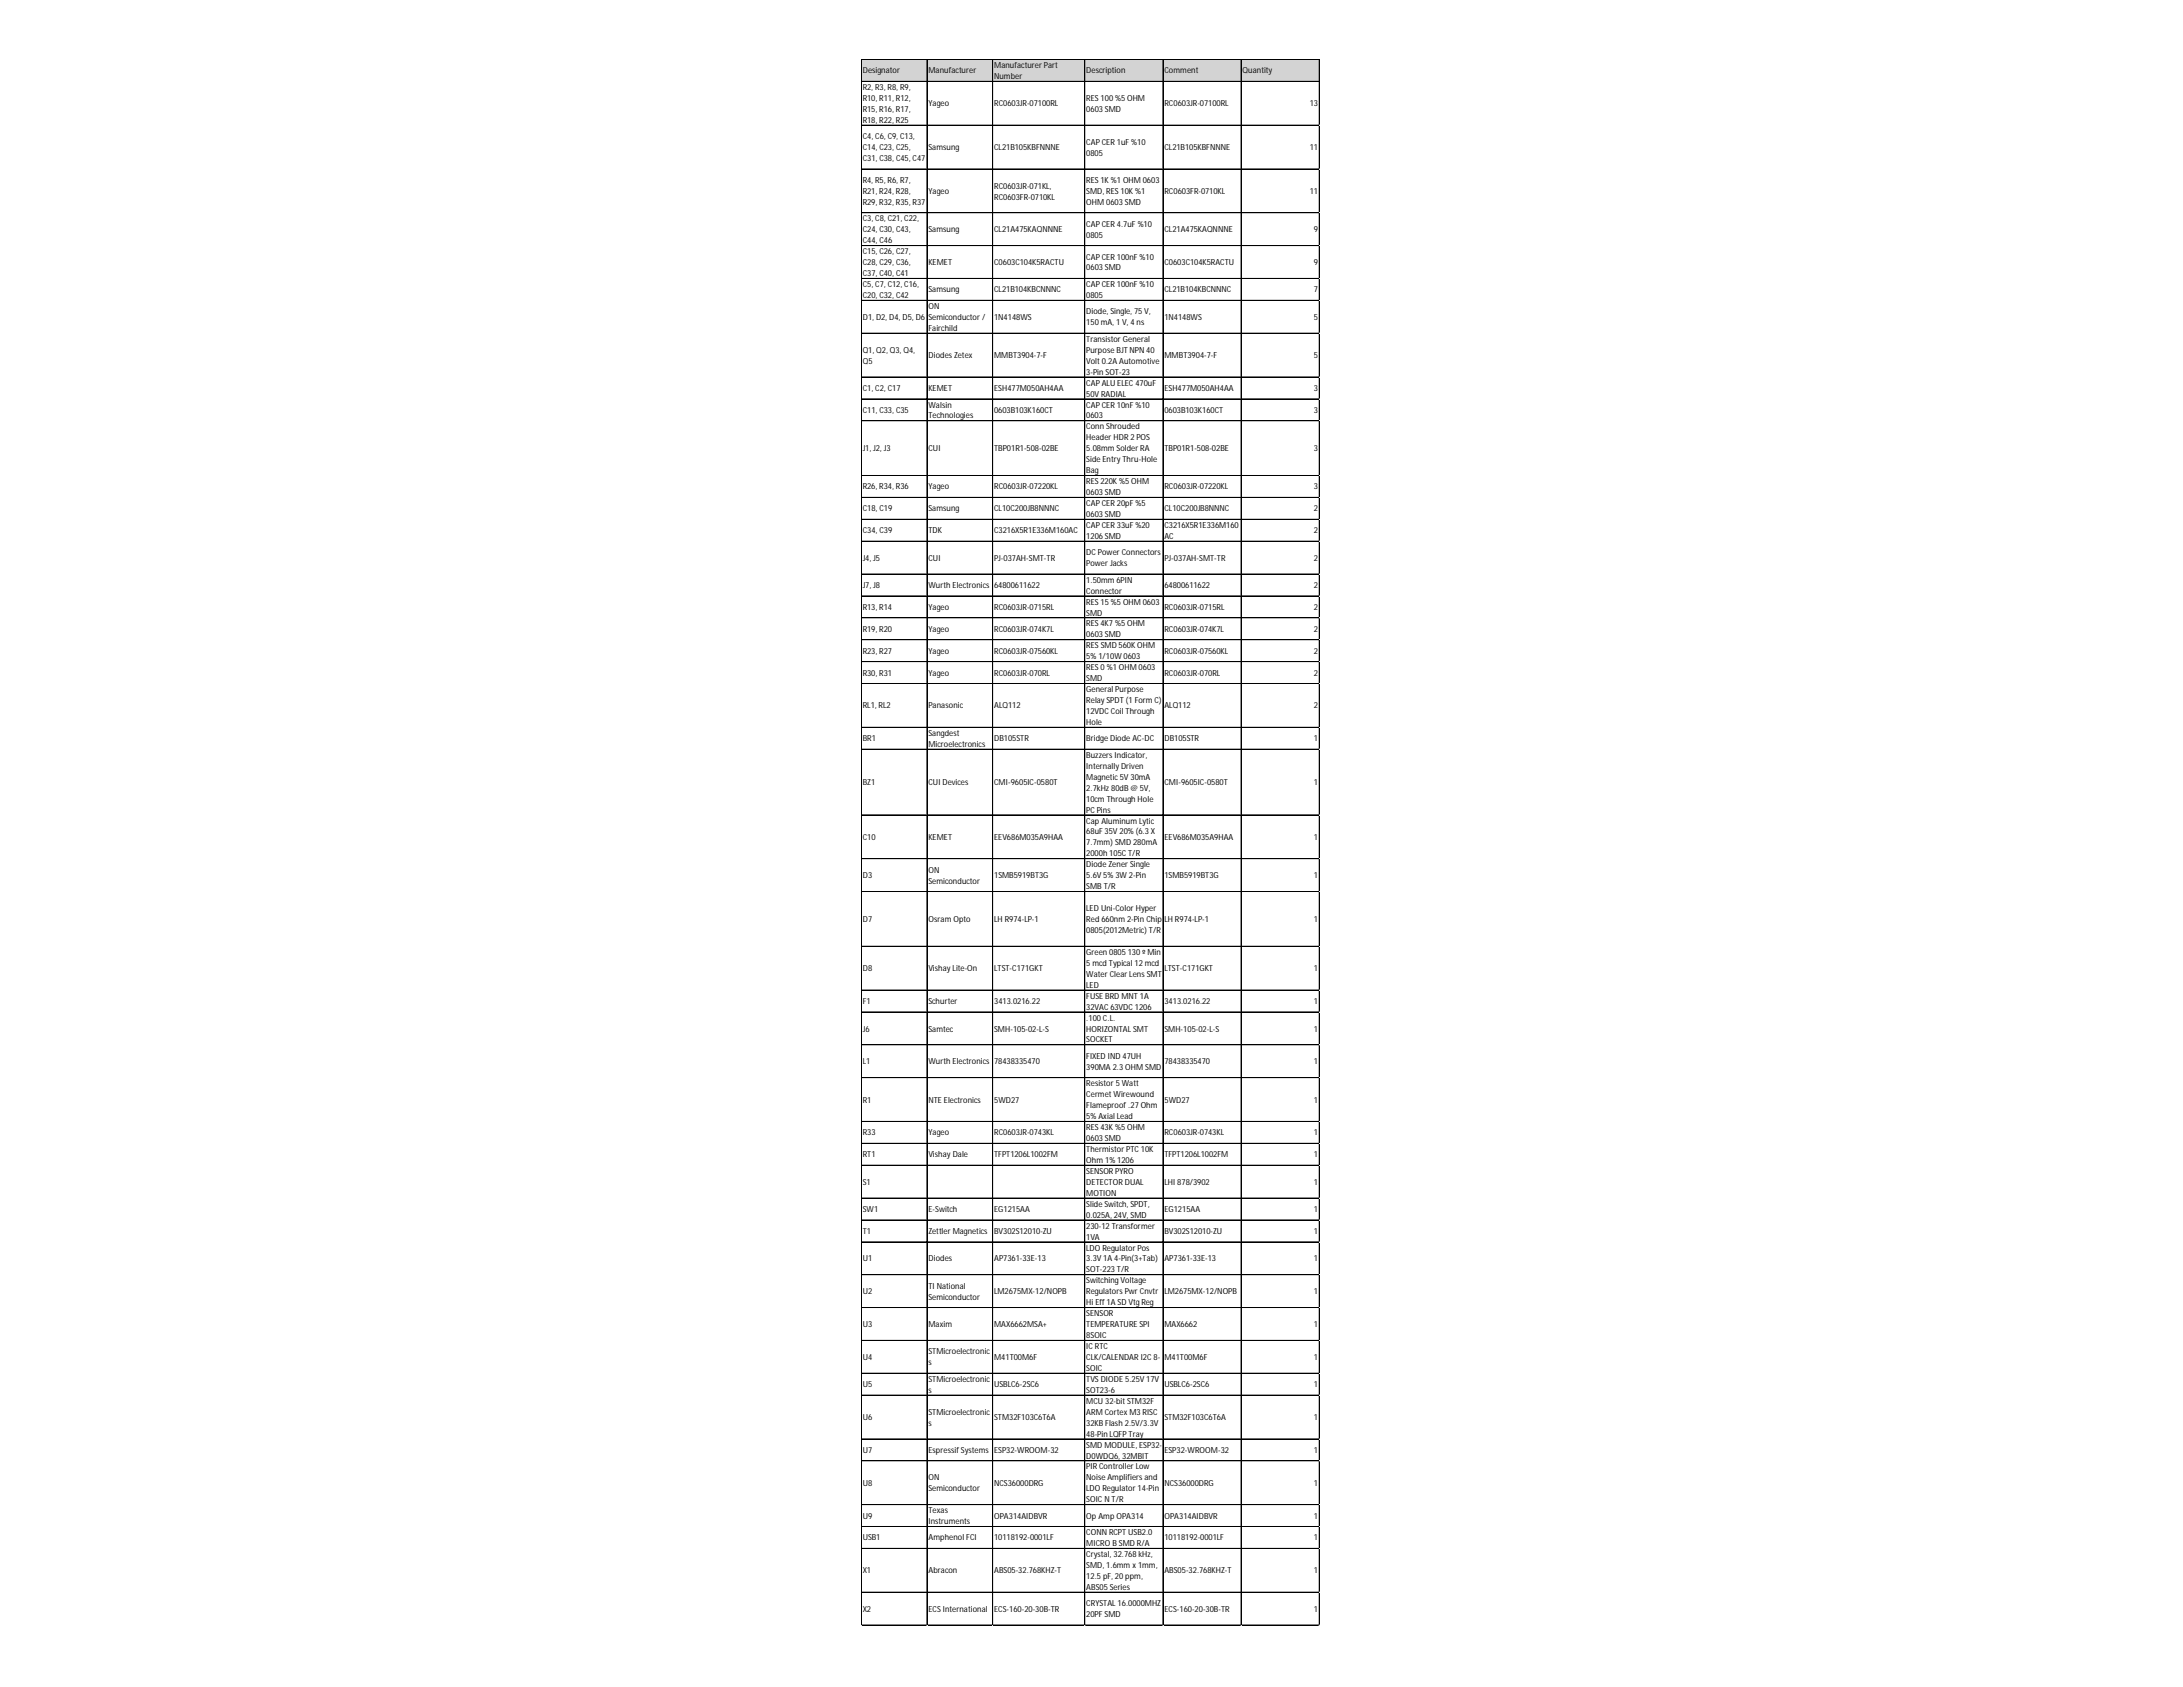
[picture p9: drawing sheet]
<svg xmlns="http://www.w3.org/2000/svg" width="279mm" height="216mm" viewBox="0 0 279 216" stroke-linecap="round" stroke-linejoin="round" font-family="sans-serif">
<defs><g id="words">
<g font-size="1.1">
<text x="110.4" y="9.4">Designator</text>
<text x="110.4" y="11.5">R2, R3, R8, R9,</text>
<text x="118.8" y="9.4">Manufacturer</text>
<text x="127.2" y="8.7">Manufacturer Part</text>
<text x="127.2" y="10.1">Number</text>
<text x="139" y="9.4">Description</text>
<text x="149" y="9.4">Comment</text>
<text x="159" y="9.4">Quantity</text>
<text x="110.4" y="12.9">R10, R11, R12,</text>
<text x="110.4" y="14.3">R15, R16, R17,</text>
<text x="110.4" y="15.7">R18, R22, R25</text>
<text x="110.4" y="17.8">C4, C6, C9, C13,</text>
<text x="118.8" y="13.6">Yageo</text>
<text x="127.2" y="13.6">RC0603JR-07100RL</text>
<text x="139" y="12.9">RES 100 %5 OHM</text>
<text x="139" y="14.3">0603 SMD</text>
<text x="149" y="13.6">RC0603JR-07100RL</text>
<text x="167.6" y="13.6">13</text>
<text x="110.4" y="19.2">C14, C23, C25,</text>
<text x="110.4" y="20.6">C31, C38, C45, C47</text>
<text x="110.4" y="23.4">R4, R5, R6, R7,</text>
<text x="118.8" y="19.2">Samsung</text>
<text x="127.2" y="19.2">CL21B105KBFNNNE</text>
<text x="139" y="18.5">CAP CER 1uF %10</text>
<text x="139" y="19.9">0805</text>
<text x="139" y="23.4">RES 1K %1 OHM 0603</text>
<text x="149" y="19.2">CL21B105KBFNNNE</text>
<text x="167.6" y="19.2">11</text>
<text x="110.4" y="24.8">R21, R24, R28,</text>
<text x="110.4" y="26.2">R29, R32, R35, R37</text>
<text x="110.4" y="28.3">C3, C8, C21, C22,</text>
<text x="110.4" y="29.7">C24, C30, C43,</text>
<text x="118.8" y="24.8">Yageo</text>
<text x="118.8" y="29.7">Samsung</text>
<text x="127.2" y="24.1">RC0603JR-071KL,</text>
<text x="127.2" y="25.5">RC0603FR-0710KL</text>
<text x="127.2" y="29.7">CL21A475KAQNNNE</text>
<text x="139" y="24.8">SMD, RES 10K %1</text>
<text x="139" y="26.2">OHM 0603 SMD</text>
<text x="139" y="29">CAP CER 4.7uF %10</text>
<text x="149" y="24.8">RC0603FR-0710KL</text>
<text x="149" y="29.7">CL21A475KAQNNNE</text>
<text x="167.6" y="24.8">11</text>
<text x="168.2" y="29.7">9</text>
<text x="110.4" y="31.1">C44, C46</text>
<text x="110.4" y="32.5">C15, C26, C27,</text>
<text x="110.4" y="33.9">C28, C29, C36,</text>
<text x="110.4" y="35.3">C37, C40, C41</text>
<text x="118.8" y="33.9">KEMET</text>
<text x="127.2" y="33.9">C0603C104K5RACTU</text>
<text x="139" y="30.4">0805</text>
<text x="139" y="33.2">CAP CER 100nF %10</text>
<text x="139" y="34.6">0603 SMD</text>
<text x="149" y="33.9">C0603C104K5RACTU</text>
<text x="168.2" y="33.9">9</text>
<text x="110.4" y="36.7">C5, C7, C12, C16,</text>
<text x="110.4" y="38.1">C20, C32, C42</text>
<text x="110.4" y="40.9">D1, D2, D4, D5, D6</text>
<text x="118.8" y="37.4">Samsung</text>
<text x="118.8" y="39.5">ON</text>
<text x="118.8" y="40.9">Semiconductor /</text>
<text x="127.2" y="37.4">CL21B104KBCNNNC</text>
<text x="127.2" y="40.9">1N4148WS</text>
<text x="139" y="36.7">CAP CER 100nF %10</text>
<text x="139" y="38.1">0805</text>
<text x="139" y="40.2">Diode, Single, 75 V,</text>
<text x="139" y="41.6">150 mA, 1 V, 4 ns</text>
<text x="149" y="37.4">CL21B104KBCNNNC</text>
<text x="149" y="40.9">1N4148WS</text>
<text x="168.2" y="37.4">7</text>
<text x="168.2" y="40.9">5</text>
<text x="110.4" y="45.1">Q1, Q2, Q3, Q4,</text>
<text x="110.4" y="46.5">Q5</text>
<text x="118.8" y="42.3">Fairchild</text>
<text x="118.8" y="45.8">Diodes Zetex</text>
<text x="127.2" y="45.8">MMBT3904-7-F</text>
<text x="139" y="43.7">Transistor General</text>
<text x="139" y="45.1">Purpose BJT NPN 40</text>
<text x="139" y="46.5">Volt 0.2A Automotive</text>
<text x="139" y="47.9">3-Pin SOT-23</text>
<text x="149" y="45.8">MMBT3904-7-F</text>
<text x="168.2" y="45.8">5</text>
<text x="110.4" y="50">C1, C2, C17</text>
<text x="110.4" y="52.8">C11, C33, C35</text>
<text x="118.8" y="50">KEMET</text>
<text x="118.8" y="52.2">Walsin</text>
<text x="118.8" y="53.6">Technologies</text>
<text x="127.2" y="50">ESH477M050AH4AA</text>
<text x="127.2" y="52.8">0603B103K160CT</text>
<text x="139" y="49.4">CAP ALU ELEC 470uF</text>
<text x="139" y="50.8">50V RADIAL</text>
<text x="139" y="52.2">CAP CER 10nF %10</text>
<text x="139" y="53.6">0603</text>
<text x="149" y="50">ESH477M050AH4AA</text>
<text x="149" y="52.8">0603B103K160CT</text>
<text x="168.2" y="50">3</text>
<text x="168.2" y="52.8">3</text>
<text x="110.4" y="57.8">J1, J2, J3</text>
<text x="118.8" y="57.8">CUI</text>
<text x="127.2" y="57.8">TBP01R1-508-02BE</text>
<text x="139" y="55">Conn Shrouded</text>
<text x="139" y="56.4">Header HDR 2 POS</text>
<text x="139" y="57.8">5.08mm Solder RA</text>
<text x="139" y="59.2">Side Entry Thru-Hole</text>
<text x="149" y="57.8">TBP01R1-508-02BE</text>
<text x="168.2" y="57.8">3</text>
<text x="110.4" y="62.6">R26, R34, R36</text>
<text x="110.4" y="65.4">C18, C19</text>
<text x="118.8" y="62.6">Yageo</text>
<text x="118.8" y="65.4">Samsung</text>
<text x="127.2" y="62.6">RC0603JR-07220KL</text>
<text x="127.2" y="65.4">CL10C200JB8NNNC</text>
<text x="139" y="60.6">Bag</text>
<text x="139" y="62">RES 220K %5 OHM</text>
<text x="139" y="63.4">0603 SMD</text>
<text x="139" y="64.8">CAP CER 20pF %5</text>
<text x="149" y="62.6">RC0603JR-07220KL</text>
<text x="149" y="65.4">CL10C200JB8NNNC</text>
<text x="168.2" y="62.6">3</text>
<text x="168.2" y="65.4">2</text>
<text x="110.4" y="68.2">C34, C39</text>
<text x="110.4" y="71.8">J4, J5</text>
<text x="118.8" y="68.2">TDK</text>
<text x="118.8" y="71.8">CUI</text>
<text x="127.2" y="68.2">C3216X5R1E336M160AC</text>
<text x="127.2" y="71.8">PJ-037AH-SMT-TR</text>
<text x="139" y="66.2">0603 SMD</text>
<text x="139" y="67.6">CAP CER 33uF %20</text>
<text x="139" y="69">1206 SMD</text>
<text x="139" y="71">DC Power Connectors</text>
<text x="149" y="67.6">C3216X5R1E336M160</text>
<text x="149" y="69">AC</text>
<text x="149" y="71.8">PJ-037AH-SMT-TR</text>
<text x="168.2" y="68.2">2</text>
<text x="168.2" y="71.8">2</text>
<text x="110.4" y="75.2">J7, J8</text>
<text x="118.8" y="75.2">Wurth Electronics</text>
<text x="127.2" y="75.2">64800611622</text>
<text x="139" y="72.4">Power Jacks</text>
<text x="139" y="74.6">1.50mm 6PIN</text>
<text x="139" y="76">Connector</text>
<text x="139" y="77.4">RES 15 %5 OHM 0603</text>
<text x="149" y="75.2">64800611622</text>
<text x="168.2" y="75.2">2</text>
<text x="110.4" y="78">R13, R14</text>
<text x="110.4" y="80.9">R19, R20</text>
<text x="110.4" y="83.7">R23, R27</text>
<text x="118.8" y="78">Yageo</text>
<text x="118.8" y="80.9">Yageo</text>
<text x="118.8" y="83.7">Yageo</text>
<text x="127.2" y="78">RC0603JR-0715RL</text>
<text x="127.2" y="80.9">RC0603JR-074K7L</text>
<text x="127.2" y="83.7">RC0603JR-07560KL</text>
<text x="139" y="78.8">SMD</text>
<text x="139" y="80.2">RES 4K7 %5 OHM</text>
<text x="139" y="81.6">0603 SMD</text>
<text x="139" y="83">RES SMD 560K OHM</text>
<text x="149" y="78">RC0603JR-0715RL</text>
<text x="149" y="80.9">RC0603JR-074K7L</text>
<text x="149" y="83.7">RC0603JR-07560KL</text>
<text x="168.2" y="78">2</text>
<text x="168.2" y="80.9">2</text>
<text x="168.2" y="83.7">2</text>
<text x="110.4" y="86.5">R30, R31</text>
<text x="118.8" y="86.5">Yageo</text>
<text x="127.2" y="86.5">RC0603JR-070RL</text>
<text x="139" y="84.4">5% 1/10W 0603</text>
<text x="139" y="85.8">RES 0 %1 OHM 0603</text>
<text x="139" y="87.2">SMD</text>
<text x="139" y="88.6">General Purpose</text>
<text x="139" y="90">Relay SPDT (1 Form C)</text>
<text x="149" y="86.5">RC0603JR-070RL</text>
<text x="168.2" y="86.5">2</text>
<text x="110.4" y="90.7">RL1, RL2</text>
<text x="110.4" y="94.9">BR1</text>
<text x="118.8" y="90.7">Panasonic</text>
<text x="118.8" y="94.2">Sangdest</text>
<text x="118.8" y="95.6">Microelectronics</text>
<text x="127.2" y="90.7">ALQ112</text>
<text x="127.2" y="94.9">DB105STR</text>
<text x="139" y="91.4">12VDC Coil Through</text>
<text x="139" y="92.8">Hole</text>
<text x="139" y="94.9">Bridge Diode AC-DC</text>
<text x="149" y="90.7">ALQ112</text>
<text x="149" y="94.9">DB105STR</text>
<text x="168.2" y="90.7">2</text>
<text x="168.2" y="94.9">1</text>
<text x="110.4" y="100.5">BZ1</text>
<text x="118.8" y="100.5">CUI Devices</text>
<text x="127.2" y="100.5">CMI-9605IC-0580T</text>
<text x="139" y="97">Buzzers Indicator,</text>
<text x="139" y="98.4">Internally Driven</text>
<text x="139" y="99.8">Magnetic 5V 30mA</text>
<text x="139" y="101.2">2.7kHz 80dB @ 5V,</text>
<text x="149" y="100.5">CMI-9605IC-0580T</text>
<text x="168.2" y="100.5">1</text>
<text x="110.4" y="107.5">C10</text>
<text x="118.8" y="107.5">KEMET</text>
<text x="127.2" y="107.5">EEV686M035A9HAA</text>
<text x="139" y="102.6">10cm Through Hole</text>
<text x="139" y="104">PC Pins</text>
<text x="139" y="105.4">Cap Aluminum Lytic</text>
<text x="139" y="106.8">68uF 35V 20% (6.3 X</text>
<text x="149" y="107.5">EEV686M035A9HAA</text>
<text x="168.2" y="107.5">1</text>
<text x="110.4" y="112.4">D3</text>
<text x="118.8" y="111.7">ON</text>
<text x="118.8" y="113.1">Semiconductor</text>
<text x="127.2" y="112.4">1SMB5919BT3G</text>
<text x="139" y="108.2">7.7mm) SMD 280mA</text>
<text x="139" y="109.6">2000h 105C T/R</text>
<text x="139" y="111">Diode Zener Single</text>
<text x="139" y="112.4">5.6V 5% 3W 2-Pin</text>
<text x="139" y="113.8">SMB T/R</text>
<text x="149" y="112.4">1SMB5919BT3G</text>
<text x="168.2" y="112.4">1</text>
<text x="110.4" y="118">D7</text>
<text x="118.8" y="118">Osram Opto</text>
<text x="127.2" y="118">LH R974-LP-1</text>
<text x="139" y="116.6">LED Uni-Color Hyper</text>
<text x="139" y="118">Red 660nm 2-Pin Chip</text>
<text x="139" y="119.4">0805(2012Metric) T/R</text>
<text x="149" y="118">LH R974-LP-1</text>
<text x="168.2" y="118">1</text>
<text x="110.4" y="124.3">D8</text>
<text x="118.8" y="124.3">Vishay Lite-On</text>
<text x="127.2" y="124.3">LTST-C171GKT</text>
<text x="139" y="122.2">Green 0805 130 º Min</text>
<text x="139" y="123.6">5 mcd Typical 12 mcd</text>
<text x="139" y="125">Water Clear Lens SMT</text>
<text x="149" y="124.3">LTST-C171GKT</text>
<text x="168.2" y="124.3">1</text>
<text x="110.4" y="128.5">F1</text>
<text x="118.8" y="128.5">Schurter</text>
<text x="127.2" y="128.5">3413.0216.22</text>
<text x="139" y="126.4">LED</text>
<text x="139" y="127.8">FUSE BRD MNT 1A</text>
<text x="139" y="129.2">32VAC 63VDC 1206</text>
<text x="139" y="130.6">.100 C.L.</text>
<text x="149" y="128.5">3413.0216.22</text>
<text x="168.2" y="128.5">1</text>
<text x="110.4" y="132">J6</text>
<text x="110.4" y="136.2">L1</text>
<text x="118.8" y="132">Samtec</text>
<text x="118.8" y="136.2">Wurth Electronics</text>
<text x="127.2" y="132">SMH-105-02-L-S</text>
<text x="127.2" y="136.2">78438335470</text>
<text x="139" y="132">HORIZONTAL SMT</text>
<text x="139" y="133.4">SOCKET</text>
<text x="139" y="135.5">FIXED IND 47UH</text>
<text x="139" y="136.9">390MA 2.3 OHM SMD</text>
<text x="149" y="132">SMH-105-02-L-S</text>
<text x="149" y="136.2">78438335470</text>
<text x="168.2" y="132">1</text>
<text x="168.2" y="136.2">1</text>
<text x="110.4" y="141.1">R1</text>
<text x="118.8" y="141.1">NTE Electronics</text>
<text x="127.2" y="141.1">5WD27</text>
<text x="139" y="139">Resistor 5 Watt</text>
<text x="139" y="140.4">Cermet Wirewound</text>
<text x="139" y="141.8">Flameproof .27 Ohm</text>
<text x="139" y="143.2">5% Axial Lead</text>
<text x="149" y="141.1">5WD27</text>
<text x="168.2" y="141.1">1</text>
<text x="110.4" y="145.3">R33</text>
<text x="110.4" y="148.1">RT1</text>
<text x="118.8" y="145.3">Yageo</text>
<text x="118.8" y="148.1">Vishay Dale</text>
<text x="127.2" y="145.3">RC0603JR-0743KL</text>
<text x="127.2" y="148.1">TFPT1206L1002FM</text>
<text x="139" y="144.6">RES 43K %5 OHM</text>
<text x="139" y="146">0603 SMD</text>
<text x="139" y="147.4">Thermistor PTC 10K</text>
<text x="139" y="148.8">Ohm 1% 1206</text>
<text x="149" y="145.3">RC0603JR-0743KL</text>
<text x="149" y="148.1">TFPT1206L1002FM</text>
<text x="168.2" y="145.3">1</text>
<text x="168.2" y="148.1">1</text>
<text x="110.4" y="151.6">S1</text>
<text x="110.4" y="155.1">SW1</text>
<text x="118.8" y="155.1">E-Switch</text>
<text x="127.2" y="155.1">EG1215AA</text>
<text x="139" y="150.2">SENSOR PYRO</text>
<text x="139" y="151.6">DETECTOR DUAL</text>
<text x="139" y="153">MOTION</text>
<text x="139" y="154.4">Slide Switch, SPDT,</text>
<text x="139" y="155.8">0.025A, 24V, SMD</text>
<text x="149" y="151.6">LHI 878/3902</text>
<text x="149" y="155.1">EG1215AA</text>
<text x="168.2" y="151.6">1</text>
<text x="168.2" y="155.1">1</text>
<text x="110.4" y="157.9">T1</text>
<text x="110.4" y="161.4">U1</text>
<text x="118.8" y="157.9">Zettler Magnetics</text>
<text x="118.8" y="161.4">Diodes</text>
<text x="127.2" y="157.9">BV302S12010-ZU</text>
<text x="127.2" y="161.4">AP7361-33E-13</text>
<text x="139" y="157.2">230-12 Transformer</text>
<text x="139" y="158.6">1VA</text>
<text x="139" y="160">LDO Regulator Pos</text>
<text x="139" y="161.4">3.3V 1A 4-Pin(3+Tab)</text>
<text x="149" y="157.9">BV302S12010-ZU</text>
<text x="149" y="161.4">AP7361-33E-13</text>
<text x="168.2" y="157.9">1</text>
<text x="168.2" y="161.4">1</text>
<text x="110.4" y="165.6">U2</text>
<text x="118.8" y="164.9">TI National</text>
<text x="118.8" y="166.3">Semiconductor</text>
<text x="127.2" y="165.6">LM2675MX-12/NOPB</text>
<text x="139" y="162.8">SOT-223 T/R</text>
<text x="139" y="164.2">Switching Voltage</text>
<text x="139" y="165.6">Regulators Pwr Cnvtr</text>
<text x="139" y="167">Hi Eff 1A SD Vtg Reg</text>
<text x="149" y="165.6">LM2675MX-12/NOPB</text>
<text x="168.2" y="165.6">1</text>
<text x="110.4" y="169.8">U3</text>
<text x="118.8" y="169.8">Maxim</text>
<text x="118.8" y="173.3">STMicroelectronic</text>
<text x="127.2" y="169.8">MAX6662MSA+</text>
<text x="139" y="168.4">SENSOR</text>
<text x="139" y="169.8">TEMPERATURE SPI</text>
<text x="139" y="171.2">8SOIC</text>
<text x="139" y="172.6">IC RTC</text>
<text x="149" y="169.8">MAX6662</text>
<text x="168.2" y="169.8">1</text>
<text x="110.4" y="174">U4</text>
<text x="110.4" y="177.5">U5</text>
<text x="118.8" y="174.7">s</text>
<text x="118.8" y="176.9">STMicroelectronic</text>
<text x="118.8" y="178.3">s</text>
<text x="127.2" y="174">M41T00M6F</text>
<text x="127.2" y="177.5">USBLC6-2SC6</text>
<text x="139" y="174">CLK/CALENDAR I2C 8-</text>
<text x="139" y="175.5">SOIC</text>
<text x="139" y="176.9">TVS DIODE 5.25V 17V</text>
<text x="139" y="178.3">SOT23-6</text>
<text x="139" y="179.7">MCU 32-bit STM32F</text>
<text x="149" y="174">M41T00M6F</text>
<text x="149" y="177.5">USBLC6-2SC6</text>
<text x="168.2" y="174">1</text>
<text x="168.2" y="177.5">1</text>
<text x="110.4" y="181.7">U6</text>
<text x="110.4" y="185.9">U7</text>
<text x="118.8" y="181.1">STMicroelectronic</text>
<text x="118.8" y="182.5">s</text>
<text x="118.8" y="185.9">Espressif Systems</text>
<text x="127.2" y="181.7">STM32F103C6T6A</text>
<text x="127.2" y="185.9">ESP32-WROOM-32</text>
<text x="139" y="181.1">ARM Cortex M3 RISC</text>
<text x="139" y="182.5">32KB Flash 2.5V/3.3V</text>
<text x="139" y="183.9">48-Pin LQFP Tray</text>
<text x="139" y="185.3">SMD MODULE, ESP32-</text>
<text x="149" y="181.7">STM32F103C6T6A</text>
<text x="149" y="185.9">ESP32-WROOM-32</text>
<text x="168.2" y="181.7">1</text>
<text x="168.2" y="185.9">1</text>
<text x="110.4" y="190.1">U8</text>
<text x="118.8" y="189.5">ON</text>
<text x="118.8" y="190.9">Semiconductor</text>
<text x="127.2" y="190.1">NCS36000DRG</text>
<text x="139" y="186.7">D0WDQ6, 32MBIT</text>
<text x="139" y="188.1">PIR Controller Low</text>
<text x="139" y="189.5">Noise Amplifiers and</text>
<text x="139" y="190.9">LDO Regulator 14-Pin</text>
<text x="149" y="190.1">NCS36000DRG</text>
<text x="168.2" y="190.1">1</text>
<text x="110.4" y="194.3">U9</text>
<text x="110.4" y="197.1">USB1</text>
<text x="118.8" y="193.7">Texas</text>
<text x="118.8" y="195.1">Instruments</text>
<text x="118.8" y="197.1">Amphenol FCI</text>
<text x="127.2" y="194.3">OPA314AIDBVR</text>
<text x="127.2" y="197.1">10118192-0001LF</text>
<text x="139" y="192.3">SOIC N T/R</text>
<text x="139" y="194.3">Op Amp OPA314</text>
<text x="139" y="196.5">CONN RCPT USB2.0</text>
<text x="139" y="197.9">MICRO B SMD R/A</text>
<text x="149" y="194.3">OPA314AIDBVR</text>
<text x="149" y="197.1">10118192-0001LF</text>
<text x="168.2" y="194.3">1</text>
<text x="168.2" y="197.1">1</text>
<text x="110.4" y="201.3">X1</text>
<text x="118.8" y="201.3">Abracon</text>
<text x="127.2" y="201.3">ABS05-32.768KHZ-T</text>
<text x="139" y="199.3">Crystal, 32.768 kHz,</text>
<text x="139" y="200.7">SMD, 1.6mm x 1mm,</text>
<text x="139" y="202.1">12.5 pF, 20 ppm,</text>
<text x="139" y="203.5">ABS05 Series</text>
<text x="149" y="201.3">ABS05-32.768KHZ-T</text>
<text x="168.2" y="201.3">1</text>
<text x="110.4" y="206.3">X2</text>
<text x="118.8" y="206.3">ECS International</text>
<text x="127.2" y="206.3">ECS-160-20-30B-TR</text>
<text x="139" y="205.5">CRYSTAL 16.0000MHZ</text>
<text x="139" y="207">20PF SMD</text>
<text x="149" y="206.3">ECS-160-20-30B-TR</text>
<text x="168.2" y="206.3">1</text>
</g>
</g></defs>
<path d="M110.2 7.6h58.7v2.9h-58.7z" fill="#d3d3d3"/>
<g fill="none" stroke="#000" stroke-width=".13">
<path d="M110.2 7.6v200.4M110.3 7.6h58.6v200.4M110.3 10.4h58.6M110.3 16h58.6M118.6 7.7l.1 200.3M127 7.7v200.3M127.1 7.7v200.3M138.8 7.7v200.3M138.9 7.7v200.3M148.8 7.7l.1 200.3M158.8 7.7v200.3M158.9 7.7v200.3"/>
<path d="M168.8 7.7v200.3M168.9 7.6h-58.6v200.4M110.3 21.6h58.6M110.3 27.2h58.6M110.3 31.4h58.6M110.3 31.5h58.6M110.3 35.6l58.6 .1M110.3 38.4h58.6M110.3 38.5h58.6M110.3 42.6l58.6 .1M110.3 48.2l58.6 .1M110.3 51h58.6"/>
<path d="M110.3 51.1h58.6M110.3 53.8h58.6M110.3 53.9h58.6M110.3 60.9h58.6M110.3 63.7h58.6M110.3 66.5h58.6M110.3 69.3h58.6M110.3 73.5h58.6M110.3 76.3h58.6M110.3 79.1h58.6M110.3 81.9h58.6M110.3 84.7h58.6"/>
<path d="M110.3 87.5h58.6M110.3 93.1h58.6M110.3 95.9h58.6M110.3 104.3h58.6M110.3 109.9h58.6M110.3 114.1h58.6M110.3 121.1h58.6M110.3 126.7h58.6M110.3 129.5h58.6M110.3 133.7h58.6M110.3 137.9h58.6M110.3 143.5h58.6"/>
<path d="M110.3 146.3h58.6M110.3 149.1h58.6M110.3 153.3h58.6M110.3 156.1h58.6M110.3 156.2h58.6M110.3 158.9h58.6M110.3 159h58.6M110.3 163.1h58.6M110.3 163.2h58.6M110.3 167.3l58.6 .1M110.3 171.5h58.6M110.3 171.6h58.6"/>
<path d="M110.3 175.7h58.6M110.3 175.8h58.6M110.3 178.5h58.6M110.3 178.6h58.6M110.3 184.1h58.6M110.3 184.2h58.6M110.3 187h58.6M110.3 192.6h58.6M110.3 195.4h58.6M110.3 198.2h58.6M110.3 203.8h58.6M110.3 208h58.6"/>
</g>
<path d="M110.2 208v.1" fill="none" stroke="#e0e0e0" stroke-width=".13"/>
<path d="M110.2 208l.1 .1z" fill="#e0e0e0"/>
<path d="M118.6 208v.1" fill="none" stroke="#e0e0e0" stroke-width=".13"/>
<path d="M118.6 208l.1 .1z" fill="#e0e0e0"/>
<path d="M127 208v.1" fill="none" stroke="#e0e0e0" stroke-width=".13"/>
<path d="M127 208l.1 .1z" fill="#e0e0e0"/>
<path d="M138.8 208v.1" fill="none" stroke="#e0e0e0" stroke-width=".13"/>
<path d="M138.8 208l.1 .1z" fill="#e0e0e0"/>
<path d="M148.8 208v.1" fill="none" stroke="#e0e0e0" stroke-width=".13"/>
<path d="M148.8 208l.1 .1z" fill="#e0e0e0"/>
<path d="M158.8 208v.1" fill="none" stroke="#e0e0e0" stroke-width=".13"/>
<path d="M158.8 208l.1 .1z" fill="#e0e0e0"/>
<path d="M168.8 208v.1" fill="none" stroke="#e0e0e0" stroke-width=".13"/>
<path d="M168.8 208l.1 .1z" fill="#e0e0e0"/>
<path d="M168.9 16h.1" fill="none" stroke="#e0e0e0" stroke-width=".13"/>
<path d="M168.9 16v.1z" fill="#e0e0e0"/>
<path d="M168.9 21.6h.1" fill="none" stroke="#e0e0e0" stroke-width=".13"/>
<path d="M168.9 21.6v.1z" fill="#e0e0e0"/>
<path d="M168.9 27.2h.1" fill="none" stroke="#e0e0e0" stroke-width=".13"/>
<path d="M168.9 27.2v.1z" fill="#e0e0e0"/>
<path d="M168.9 31.4h.1" fill="none" stroke="#e0e0e0" stroke-width=".13"/>
<path d="M168.9 31.4v.1z" fill="#e0e0e0"/>
<path d="M168.9 35.6h.1" fill="none" stroke="#e0e0e0" stroke-width=".13"/>
<path d="M168.9 35.6v.1z" fill="#e0e0e0"/>
<path d="M168.9 38.4h.1" fill="none" stroke="#e0e0e0" stroke-width=".13"/>
<path d="M168.9 38.4v.1z" fill="#e0e0e0"/>
<path d="M168.9 42.6h.1" fill="none" stroke="#e0e0e0" stroke-width=".13"/>
<path d="M168.9 42.6v.1z" fill="#e0e0e0"/>
<path d="M168.9 48.2h.1" fill="none" stroke="#e0e0e0" stroke-width=".13"/>
<path d="M168.9 48.2v.1z" fill="#e0e0e0"/>
<path d="M168.9 51h.1" fill="none" stroke="#e0e0e0" stroke-width=".13"/>
<path d="M168.9 51v.1z" fill="#e0e0e0"/>
<path d="M168.9 53.8h.1" fill="none" stroke="#e0e0e0" stroke-width=".13"/>
<path d="M168.9 53.8v.1z" fill="#e0e0e0"/>
<path d="M168.9 60.9h.1" fill="none" stroke="#e0e0e0" stroke-width=".13"/>
<path d="M168.9 63.7h.1" fill="none" stroke="#e0e0e0" stroke-width=".13"/>
<path d="M168.9 66.5h.1" fill="none" stroke="#e0e0e0" stroke-width=".13"/>
<path d="M168.9 69.3h.1" fill="none" stroke="#e0e0e0" stroke-width=".13"/>
<path d="M168.9 73.5h.1" fill="none" stroke="#e0e0e0" stroke-width=".13"/>
<path d="M168.9 76.3h.1" fill="none" stroke="#e0e0e0" stroke-width=".13"/>
<path d="M168.9 79.1h.1" fill="none" stroke="#e0e0e0" stroke-width=".13"/>
<path d="M168.9 81.9h.1" fill="none" stroke="#e0e0e0" stroke-width=".13"/>
<path d="M168.9 84.7h.1" fill="none" stroke="#e0e0e0" stroke-width=".13"/>
<path d="M168.9 87.5h.1" fill="none" stroke="#e0e0e0" stroke-width=".13"/>
<path d="M168.9 93.1h.1" fill="none" stroke="#e0e0e0" stroke-width=".13"/>
<path d="M168.9 95.9h.1" fill="none" stroke="#e0e0e0" stroke-width=".13"/>
<path d="M168.9 104.3h.1" fill="none" stroke="#e0e0e0" stroke-width=".13"/>
<path d="M168.9 109.9h.1" fill="none" stroke="#e0e0e0" stroke-width=".13"/>
<path d="M168.9 114.1h.1" fill="none" stroke="#e0e0e0" stroke-width=".13"/>
<path d="M168.9 121.1h.1" fill="none" stroke="#e0e0e0" stroke-width=".13"/>
<path d="M168.9 126.7h.1" fill="none" stroke="#e0e0e0" stroke-width=".13"/>
<path d="M168.9 126.7v.1z" fill="#e0e0e0"/>
<path d="M168.9 129.5h.1" fill="none" stroke="#e0e0e0" stroke-width=".13"/>
<path d="M168.9 129.5v.1z" fill="#e0e0e0"/>
<path d="M168.9 133.7h.1" fill="none" stroke="#e0e0e0" stroke-width=".13"/>
<path d="M168.9 133.7v.1z" fill="#e0e0e0"/>
<path d="M168.9 137.9h.1" fill="none" stroke="#e0e0e0" stroke-width=".13"/>
<path d="M168.9 137.9v.1z" fill="#e0e0e0"/>
<path d="M168.9 143.5h.1" fill="none" stroke="#e0e0e0" stroke-width=".13"/>
<path d="M168.9 143.5v.1z" fill="#e0e0e0"/>
<path d="M168.9 146.3h.1" fill="none" stroke="#e0e0e0" stroke-width=".13"/>
<path d="M168.9 146.3v.1z" fill="#e0e0e0"/>
<path d="M168.9 149.1h.1" fill="none" stroke="#e0e0e0" stroke-width=".13"/>
<path d="M168.9 149.1v.1z" fill="#e0e0e0"/>
<path d="M168.9 153.3h.1" fill="none" stroke="#e0e0e0" stroke-width=".13"/>
<path d="M168.9 153.3v.1z" fill="#e0e0e0"/>
<path d="M168.9 156.1h.1" fill="none" stroke="#e0e0e0" stroke-width=".13"/>
<path d="M168.9 156.1v.1z" fill="#e0e0e0"/>
<path d="M168.9 158.9h.1" fill="none" stroke="#e0e0e0" stroke-width=".13"/>
<path d="M168.9 158.9v.1z" fill="#e0e0e0"/>
<path d="M168.9 163.1h.1" fill="none" stroke="#e0e0e0" stroke-width=".13"/>
<path d="M168.9 163.1v.1z" fill="#e0e0e0"/>
<path d="M168.9 167.3h.1" fill="none" stroke="#e0e0e0" stroke-width=".13"/>
<path d="M168.9 167.3v.1z" fill="#e0e0e0"/>
<path d="M168.9 171.5h.1" fill="none" stroke="#e0e0e0" stroke-width=".13"/>
<path d="M168.9 171.5v.1z" fill="#e0e0e0"/>
<path d="M168.9 175.7h.1" fill="none" stroke="#e0e0e0" stroke-width=".13"/>
<path d="M168.9 175.7v.1z" fill="#e0e0e0"/>
<path d="M168.9 178.5h.1" fill="none" stroke="#e0e0e0" stroke-width=".13"/>
<path d="M168.9 178.5v.1z" fill="#e0e0e0"/>
<path d="M168.9 184.1h.1" fill="none" stroke="#e0e0e0" stroke-width=".13"/>
<path d="M168.9 184.1v.1z" fill="#e0e0e0"/>
<path d="M168.9 187h.1" fill="none" stroke="#e0e0e0" stroke-width=".13"/>
<path d="M168.9 192.6h.1" fill="none" stroke="#e0e0e0" stroke-width=".13"/>
<path d="M168.9 195.4h.1" fill="none" stroke="#e0e0e0" stroke-width=".13"/>
<path d="M168.9 198.2h.1" fill="none" stroke="#e0e0e0" stroke-width=".13"/>
<path d="M168.9 203.8h.1" fill="none" stroke="#e0e0e0" stroke-width=".13"/>
<path d="M168.9 208h.1" fill="none" stroke="#e0e0e0" stroke-width=".13"/>
<use href="#words"/>
</svg>
